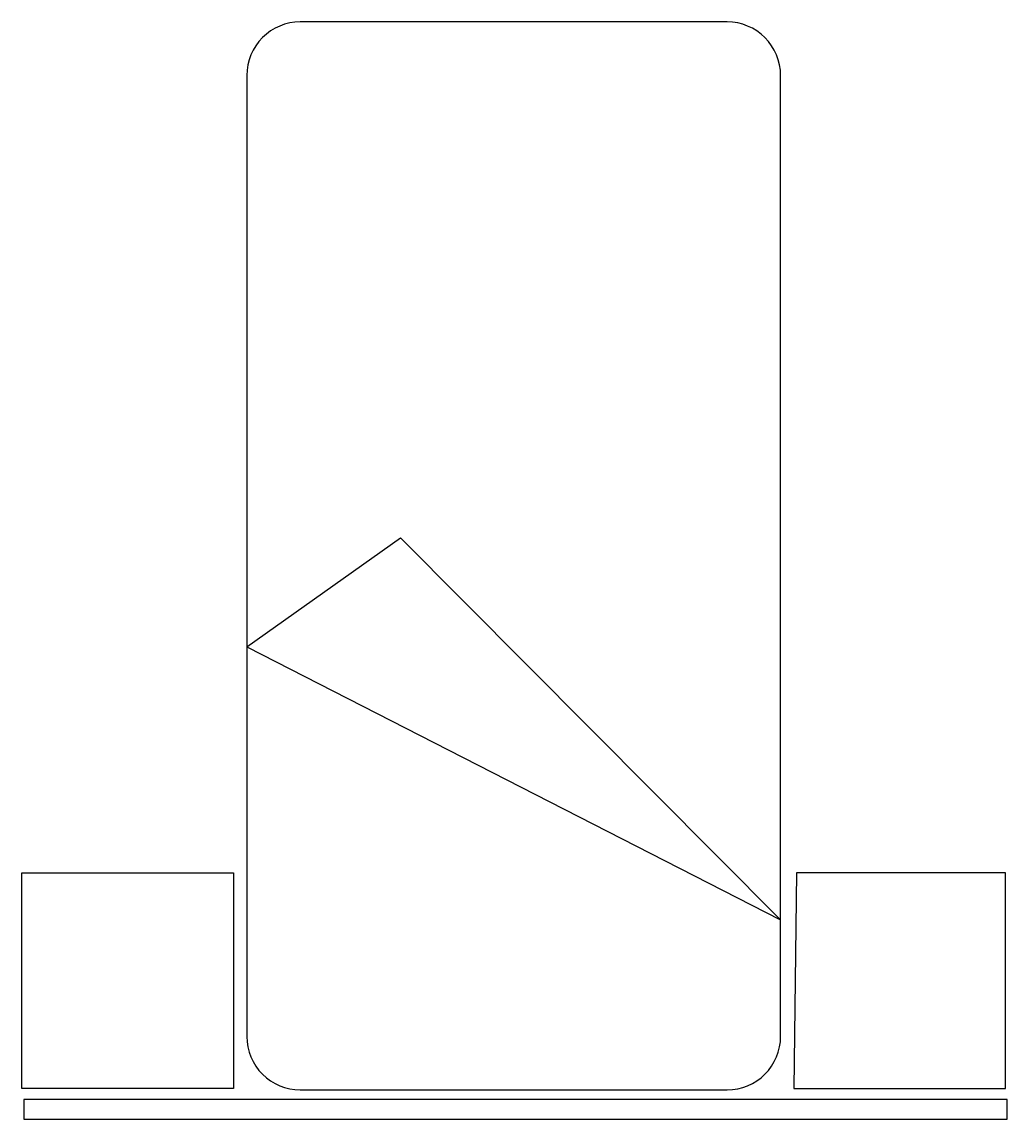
# Model space of a CAD drawing. Extents: x -0.35 to 1.5, y -0.26 to 1.79.
import ezdxf

# ---------------------------------------------------------------- set-up
doc = ezdxf.new("R2010")
doc.units = 0
doc.header["$MEASUREMENT"] = 0
doc.layers.get('0').update_dxf_attribs({"linetype": 'CONTINUOUS'})

msp = doc.modelspace()

# ---------------------------------------------------------------- linework, layer by layer
for p, q in [((0.0736, 0.624), (0.3613, 0.8284)), ((0.3613, 0.8284), (1.0736, 0.1131)), ((0.0736, 0.624), (1.0736, 0.1131))]:
    msp.add_line(p, q)
msp.add_lwpolyline([(0.9736, 1.7944), (0.1736, 1.7944, 0.414214), (0.0736, 1.6944), (0.0736, -0.1056, 0.414214), (0.1736, -0.2056), (0.9736, -0.2056, 0.414214), (1.0736, -0.1056), (1.0736, 1.6944, 0.414214)], format="xyb", close=True)
for points in [[(0.0486, -0.2029), (-0.3476, -0.2029), (-0.3476, 0.2009), (0.0489, 0.2009)], [(1.0986, -0.2029), (1.4948, -0.2029), (1.4948, 0.2009), (1.1032, 0.2009)], [(1.4978, -0.2233), (-0.3441, -0.2233), (-0.3441, -0.2602), (1.4978, -0.2602)]]:
    msp.add_lwpolyline(points, close=True)

doc.saveas('drawing.dxf')
